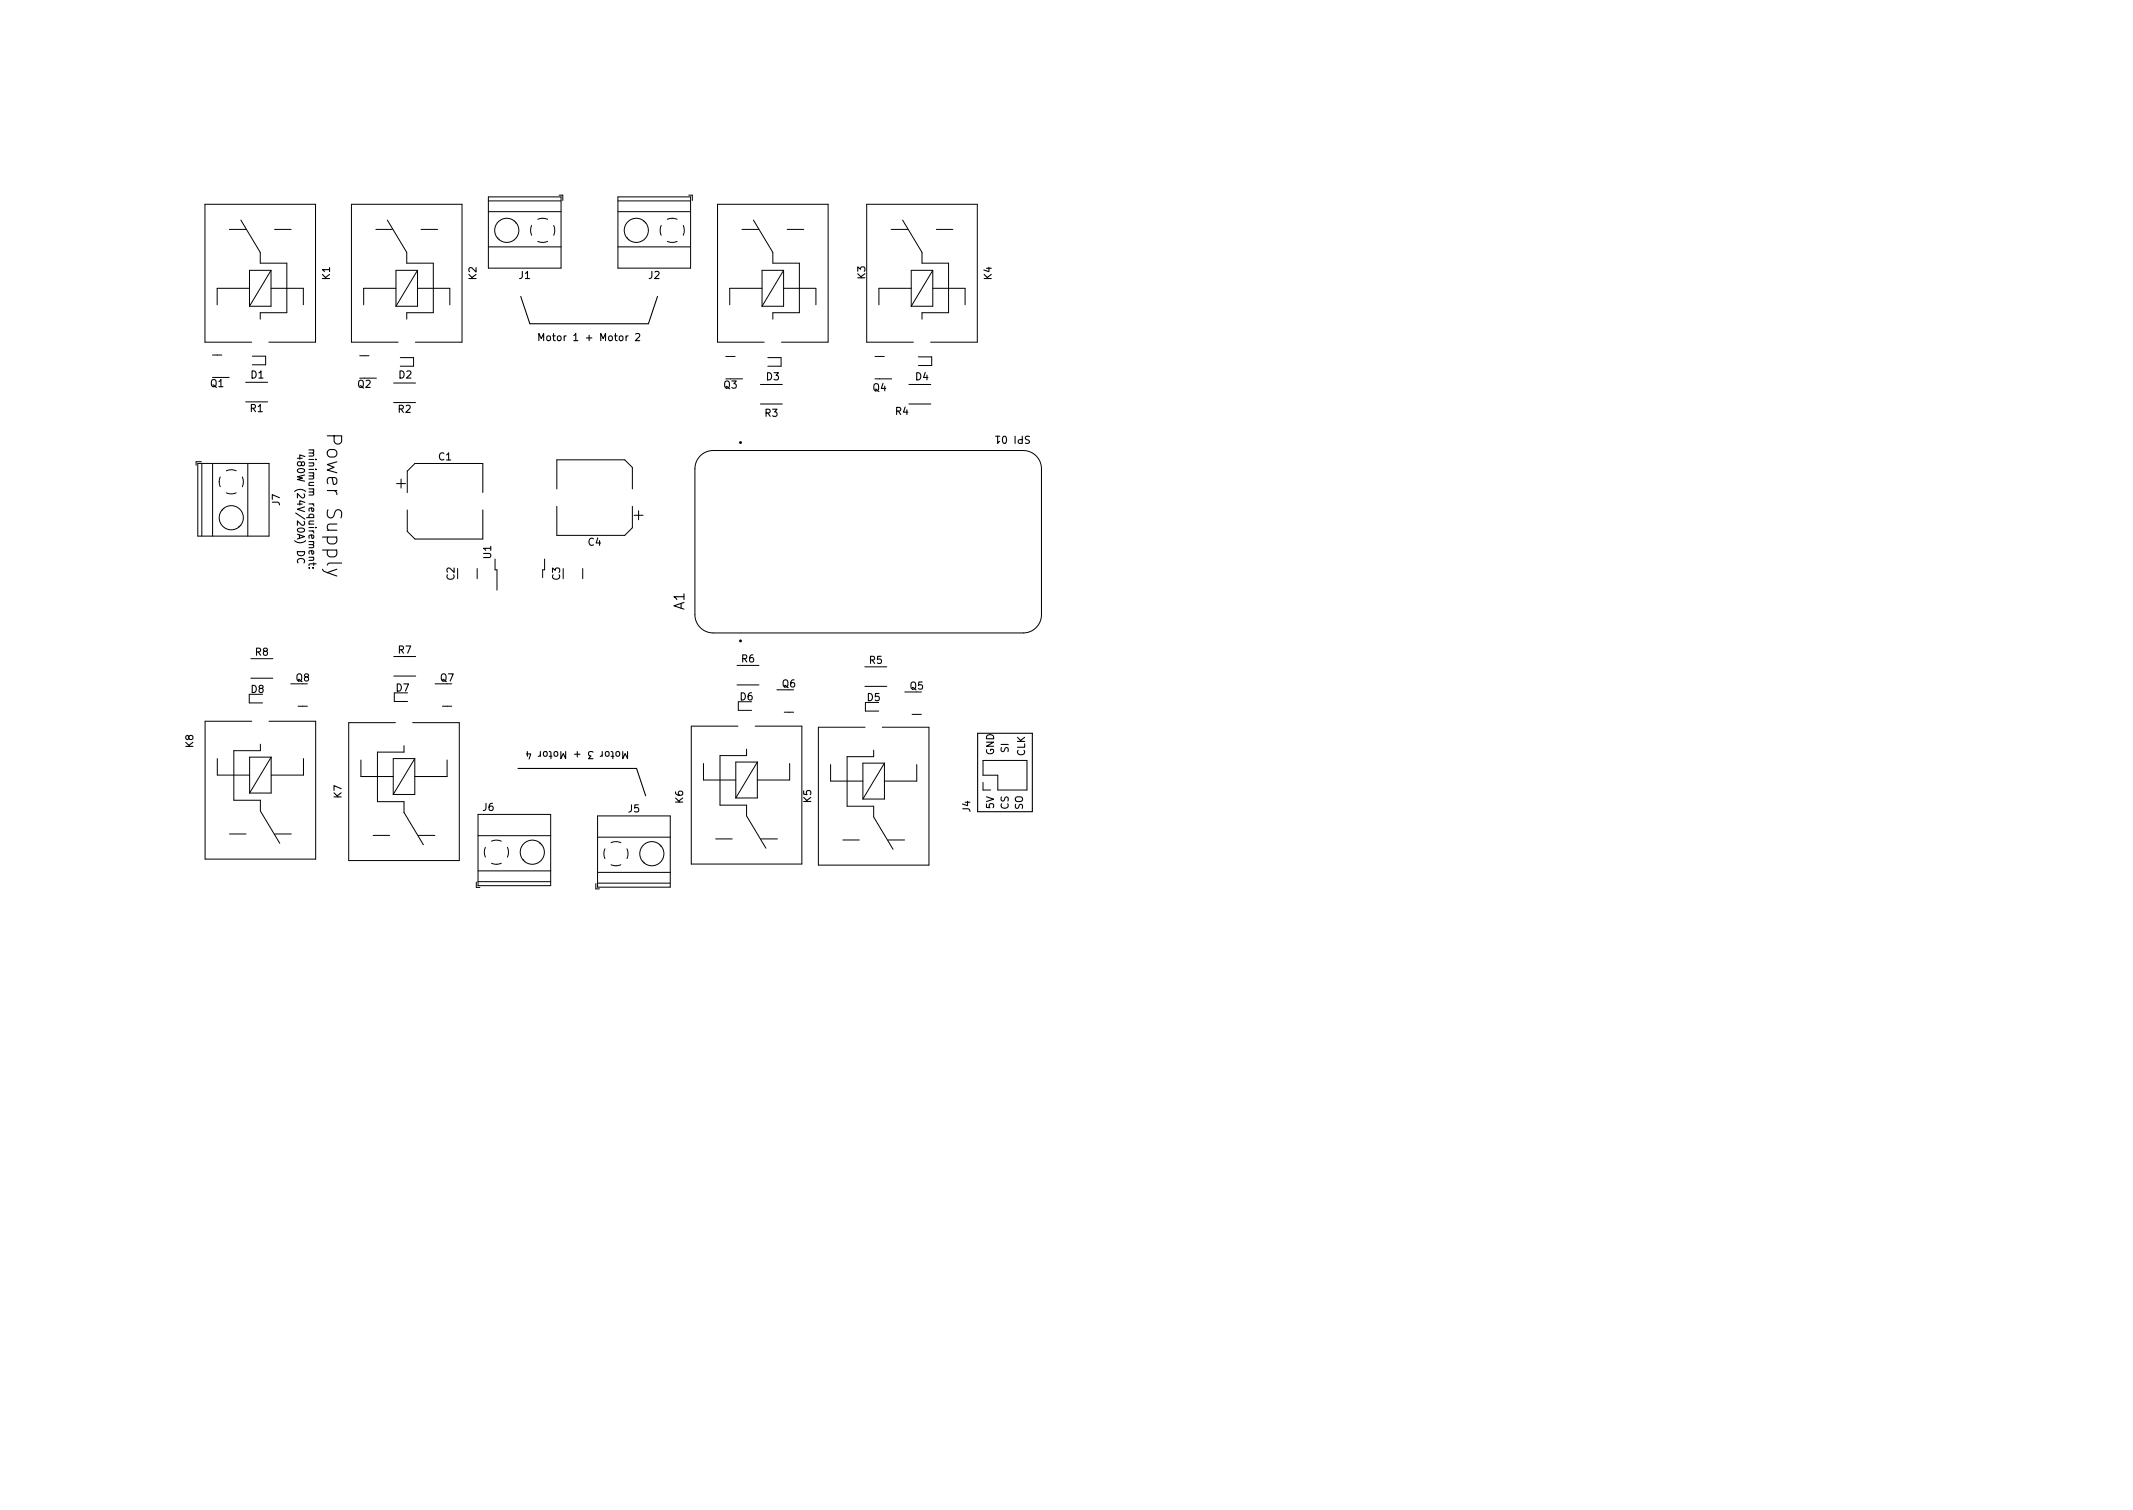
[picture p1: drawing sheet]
<svg xmlns="http://www.w3.org/2000/svg" width="297mm" height="210mm" viewBox="0 0 297 210" stroke-linecap="round" stroke-linejoin="round" font-family="sans-serif">
<defs><g id="words">
<text font-size="2.8" x="45.5" y="61.1" transform="rotate(90 45.5 61.1)">Power Supply</text>
<text font-size="1.9" x="95.3" y="84.9" transform="rotate(-90 95.3 84.9)">A1</text>
<g font-size="1.4">
<text x="45.9" y="38.9" transform="rotate(-90 45.9 38.9)">K1</text>
<text x="66.3" y="38.9" transform="rotate(-90 66.3 38.9)">K2</text>
<text x="72.3" y="38.8">J1</text>
<text x="90.3" y="38.8">J2</text>
<text x="120.5" y="38.8" transform="rotate(-90 120.5 38.8)">K3</text>
<text x="138.1" y="38.9" transform="rotate(-90 138.1 38.9)">K4</text>
<text x="76.2" y="47.5">Motor 1 + Motor 2</text>
<text x="29.3" y="53.9">Q1</text>
<text x="35" y="52.7">D1</text>
<text x="49.8" y="54">Q2</text>
<text x="55.6" y="52.7">D2</text>
<text x="106.7" y="52.9">D3</text>
<text x="127.5" y="52.9">D4</text>
<text x="34.9" y="57.4">R1</text>
<text x="55.5" y="57.5">R2</text>
<text x="100.8" y="54.1">Q3</text>
<text x="106.5" y="58">R3</text>
<text x="121.6" y="54.5">Q4</text>
<text x="124.7" y="57.8">R4</text>
<text x="41.4" y="64.5" transform="rotate(90 41.4 64.5)">480W (24V/20A) DC</text>
<text x="43" y="63.3" transform="rotate(90 43 63.3)">minimum requirement:</text>
<text x="61.1" y="64.1">C1</text>
<text x="143.1" y="60.7" transform="rotate(-180 143.1 60.7)">SPI 01</text>
<text x="39" y="70.4" transform="rotate(-90 39 70.4)">J7</text>
<text x="68.4" y="77.8" transform="rotate(-90 68.4 77.8)">U1</text>
<text x="81.9" y="76">C4</text>
<text x="63.3" y="80.8" transform="rotate(-90 63.3 80.8)">C2</text>
<text x="78" y="80.8" transform="rotate(-90 78 80.8)">C3</text>
<text x="35.6" y="91.3">R8</text>
<text x="41.2" y="94.9">Q8</text>
<text x="55.5" y="91">R7</text>
<text x="61.3" y="94.9">Q7</text>
<text x="103.3" y="92.2">R6</text>
<text x="108.9" y="95.7">Q6</text>
<text x="121.1" y="92.4">R5</text>
<text x="35" y="96.5">D8</text>
<text x="55.2" y="96.3">D7</text>
<text x="103.1" y="97.5">D6</text>
<text x="120.8" y="97.6">D5</text>
<text x="126.7" y="96">Q5</text>
<text x="26.9" y="104.1" transform="rotate(-90 26.9 104.1)">K8</text>
<text x="86.2" y="104.6" transform="rotate(-180 86.2 104.6)">Motor 3 + Motor 4</text>
<text x="138.4" y="105.2" transform="rotate(-90 138.4 105.2)">GND</text>
<text x="140.5" y="104.8" transform="rotate(-90 140.5 104.8)">SI</text>
<text x="142.7" y="105.3" transform="rotate(-90 142.7 105.3)">CLK</text>
<text x="47.6" y="111.1" transform="rotate(-90 47.6 111.1)">K7</text>
<text x="67.2" y="112.9">J6</text>
<text x="87.5" y="113.1">J5</text>
<text x="95.1" y="111.8" transform="rotate(-90 95.1 111.8)">K6</text>
<text x="113" y="111.8" transform="rotate(-90 113 111.8)">K5</text>
<text x="135.1" y="113.1" transform="rotate(-90 135.1 113.1)">J4</text>
<text x="138.4" y="112.6" transform="rotate(-90 138.4 112.6)">5V</text>
<text x="140.5" y="112.7" transform="rotate(-90 140.5 112.7)">CS</text>
<text x="142.4" y="112.8" transform="rotate(-90 142.4 112.8)">SO</text>
</g>
</g></defs>
<g fill="none" stroke="#000" stroke-width=".15">
<path d="M72.5 41.3l1.3 3.8h16.5l1.3-3.8M75 47.4v-1l.4 .8 .3-.8v1M88.5 46.5l.4-.1 .2 .3-.6 .7h.6M41.4 63.8h.7M41.5 78.4a.47 .47 0 0 1 .3-.7 .47 .47 0 0 1 .6 .5l-.1 .2M42.5 63.6l-.8-.3v.7M43 79.1h.1M43 62.6h.7M43.5 79.1h.1M43.6 62.6l.1 .2-.1 .2-.6 .1M138.6 60.7h.6M72.1 107h16.5l1.3 3.8"/>
<path d="M73.3 105h.6l-.2 .7M73.4 104.6v.7M86.7 104.6v1l.4-.7 .3 .7v-1M136.1 102.1h7.7v10.9h-7.7z"/>
</g>
<g fill="none" stroke="#000" stroke-width=".14">
<path d="M31.9 31.9h2.3M33.5 30.6l2.7 4.5v1.5h3.7v6.9h-3.7v.9M37.7 37.6v5h-3M37.7 37.6h-3v5M37.7 37.6l-3 5M38.2 31.9h2.3M52.3 31.9h2.3M53.9 30.6l2.7 4.5v1.5h3.7v6.9h-3.7v.9M58.1 37.6v5h-3M58.1 37.6h-3v5M58.1 37.6l-3 5M58.6 31.9h2.3"/>
<path d="M68 27.4h10.1v9.9h-10.1zM68 29.5h10.1M68 28h10.1M68 34.4h10.1M69.3 33.1h.1M69.5 33.3h.1M71.6 30.8h.1M71.8 31v.1M74 31.4l-.1 .7 .1 .7M74.9 33.6l.7 .2 .7-.2M75.5 30.4l.8 .1M75.6 30.4l-.7 .1"/>
<path d="M77.1 31.4l.2 .6-.2 .8M77.9 27.2h.5v.7M86.1 27.4h10.1v9.9h-10.1zM86.1 29.5h10.1M86.1 28h10.1M86.1 34.4h10.1M87.4 33.1h-.1M87.6 33.3h-.1M89.7 30.8h-.1M89.9 31l-.1 .1M92.1 31.4l-.2 .7 .2 .7M92.9 33.6l.7 .2 .7-.2"/>
<path d="M93.6 30.4l.7 .1M93.6 30.4l-.7 .1M95.1 31.4l.2 .6-.2 .8M95.9 27.2h.5v.7M103.3 31.9h2.3M104.9 30.6l2.7 4.5v1.5h3.7v6.9h-3.7v.9M109.1 37.6h-3v5M109.1 37.6v5h-3M109.1 37.6l-3 5M109.6 31.9h2.3M124.1 31.9h2.3M125.7 30.6l2.7 4.5v1.5h3.7v6.9h-3.7v.9"/>
<path d="M129.9 37.6v5h-3M129.9 37.6h-3v5M129.9 37.6l-3 5M130.4 31.9h2.3M29.6 49.4h1.3M30.2 52.6h1.7M34.2 53.2h3.1M34.2 56h3.1M34.7 40.1h-4.5v2.3M35 47.6h-6.5v-19.2h15.4v19.2h-6.5M35.1 49.6h1.9v1.2h-1.9M37.7 40.1h4.5v2.3"/>
<path d="M50.1 49.5h1.3M50.7 52.7h1.7M54.8 53.3h3.1M54.8 56.1h3.1M55.1 40.1h-4.5v2.3M55.4 47.6h-6.5v-19.2h15.4v19.2h-6.5M55.7 49.8h1.9v1.2h-1.9M58.1 40.1h4.5v2.3M101.1 49.6h1.3M101.7 52.8h1.7M105.9 53.5h3M105.9 56.3h3"/>
<path d="M106.1 40.1h-4.5v2.3M106.4 47.6h-6.5v-19.2h15.4v19.2h-6.5M106.9 49.8h1.9v1.2h-1.9M109.1 40.1h4.5v2.3M121.8 52.8h2.4M121.8 49.6h1.3M126.6 53.5h3M126.6 56.3h3M126.9 40.1h-4.5v2.3M127.2 47.6h-6.5v-19.2h15.4v19.2h-6.5M127.9 49.7h1.8v1.2h-1.8M129.9 40.1h4.5v2.3"/>
<path d="M27.5 64.5h10v10.2h-10zM28 64.3h-.7v.5M28.1 64.5v10.2M29.6 64.5v10.2M30.5 67.1l.2 .7M30.7 66.4l-.2 .7M30.9 71l.1 .1M31.1 70.8l.1 .1M31.5 68.6l.7 .2 .7-.2M31.5 65.6l.7-.2 .7 .2M33.2 73.3l.1 .1M33.4 73.1l.1 .1"/>
<path d="M33.7 66.4l.2 .7-.2 .7M34.5 64.5v10.2M55.2 67.3h1.3M55.9 66.7v1.3M56.7 68.6v-3l1.1-1.1h9.4v4.1M56.7 71v3l1.1 1.1h9.4v-4.1M66.4 79.2v1.4M68.9 77.8v1.5h.3v2.9M75.8 77.8v1.5h-.2v1.1M77.5 68.1v-4.1h9.5l1.1 1.1v3M77.5 70.5v4h9.5l1.1-1v-3M81.1 79.2v1.4"/>
<path d="M88.3 71.7h1.3M88.9 71.1v1.3M97.5 63.5a2.54 2.54 0 0 1 1.8-.8h43.2a2.54 2.54 0 0 1 2.5 2.6v20.3a2.54 2.54 0 0 1-2.5 2.5h-43.2a2.54 2.54 0 0 1-2.5-2.5v-20.3a2.54 2.54 0 0 1 .7-1.8zM34.7 96.7v1.2h1.9M34.9 94.4h3.1M34.9 91.7h3.1M40.5 95.2h1.7M41.5 98.3h1.3M54.8 94.1h3.1M54.8 91.4h3.1M54.9 96.5v1.2h1.9M60.6 95.2h1.7"/>
<path d="M61.6 98.3h1.3M102.6 92.7h3.1M102.6 95.4h3.1M102.8 97.7v1.2h1.9M108.2 96.1h1.7M109.2 99.2h1.3M120.4 95.6h3.1M120.4 92.9h3.1M120.5 97.8v1.2h1.9M126 96.4h1.7M127 99.5h1.3M30.3 105.6v2.3h4.5"/>
<path d="M32 116.1h2.3M35.1 100.4h-6.5v19.2h15.4v-19.2h-6.5M36.3 103.6v.9h-3.7v6.9h3.7v1.5l2.7 4.5M37.8 105.4h-3v5M37.8 105.4v5h-3M37.8 105.4l-3 5M38.3 116.1h2.3M42.3 105.6v2.3h-4.5M50.3 105.8v2.3h4.5M52 116.3h2.3M55.1 100.6h-6.5v19.2h15.4v-19.2h-6.5M56.3 103.8v.9h-3.7v6.9h3.7v1.5l2.7 4.5"/>
<path d="M57.8 105.6l-3 5M57.8 105.6h-3v5M57.8 105.6v5h-3M58.3 116.3h2.3M62.3 105.8v2.3h-4.5M66.6 113.4h10.1v9.9h-10.1zM66.6 116.4h10.1M67.6 118l-.2 .7 .2 .6M68.4 117.1l.7-.1 .7 .1M70.7 118l.1 .6-.1 .7M72.9 119.7h.1M73.1 119.9h.1"/>
<path d="M75.2 117.4h.1M75.4 117.6h.1M83.2 116.6h10.1M83.2 113.6h10.1v9.9h-10.1zM84.2 118.2l-.1 .7 .1 .7M85.1 117.3l.6-.1 .8 .1M87.3 118.2l.2 .6-.2 .8M89.5 119.9h.1M91.8 117.6h.1M92.1 117.8h-.1M98 106.3v2.3h4.5M99.7 116.8h2.3"/>
<path d="M102.8 101.1h-6.5v19.2h15.4v-19.2h-6.5M104 104.3v.9h-3.7v6.9h3.7v1.5l2.7 4.5M105.5 106.1v5h-3M105.5 106.1h-3v5M105.5 106.1l-3 5M106 116.8h2.3M110 106.3v2.3h-4.5M115.7 106.5v2.3h4.5M117.4 117h2.3M120.5 101.3h-6.5v19.2h15.4v-19.2h-6.5M121.7 104.5v.9h-3.7v6.9h3.7v1.5l2.7 4.5M123.2 106.3v5h-3"/>
<path d="M123.2 106.3h-3v5M123.2 106.3l-3 5M123.7 117h2.3M127.7 106.5v2.3h-4.5M136.9 105.9h6.1v4.1h-4v-2.1h-2.1zM136.9 108.9v1.1h1.1M66.3 122.8v.8h.5M66.6 122.8h10.1M66.6 121.3h10.1M69.8 120.2l-.7 .1-.7-.1M83 123v.8h.5M83.2 121.5h10.1"/>
<path d="M83.2 123h10.1M85.1 120.4l.7 .2M86.5 120.4l-.7 .2M89.7 120.1h.1"/>
<circle cx="70.6" cy="32.1" r="1.68"/>
<circle cx="88.6" cy="32.1" r="1.68"/>
<circle cx="32.2" cy="72.1" r="1.68"/>
<circle cx="74.1" cy="118.7" r="1.68"/>
<circle cx="90.8" cy="118.9" r="1.68"/>
</g>
<g fill="none" stroke="#000" stroke-width=".2">
<circle cx="103.1" cy="61.6" r=".1"/>
<circle cx="103.1" cy="89.2" r=".1"/>
</g>
<use href="#words"/>
</svg>
